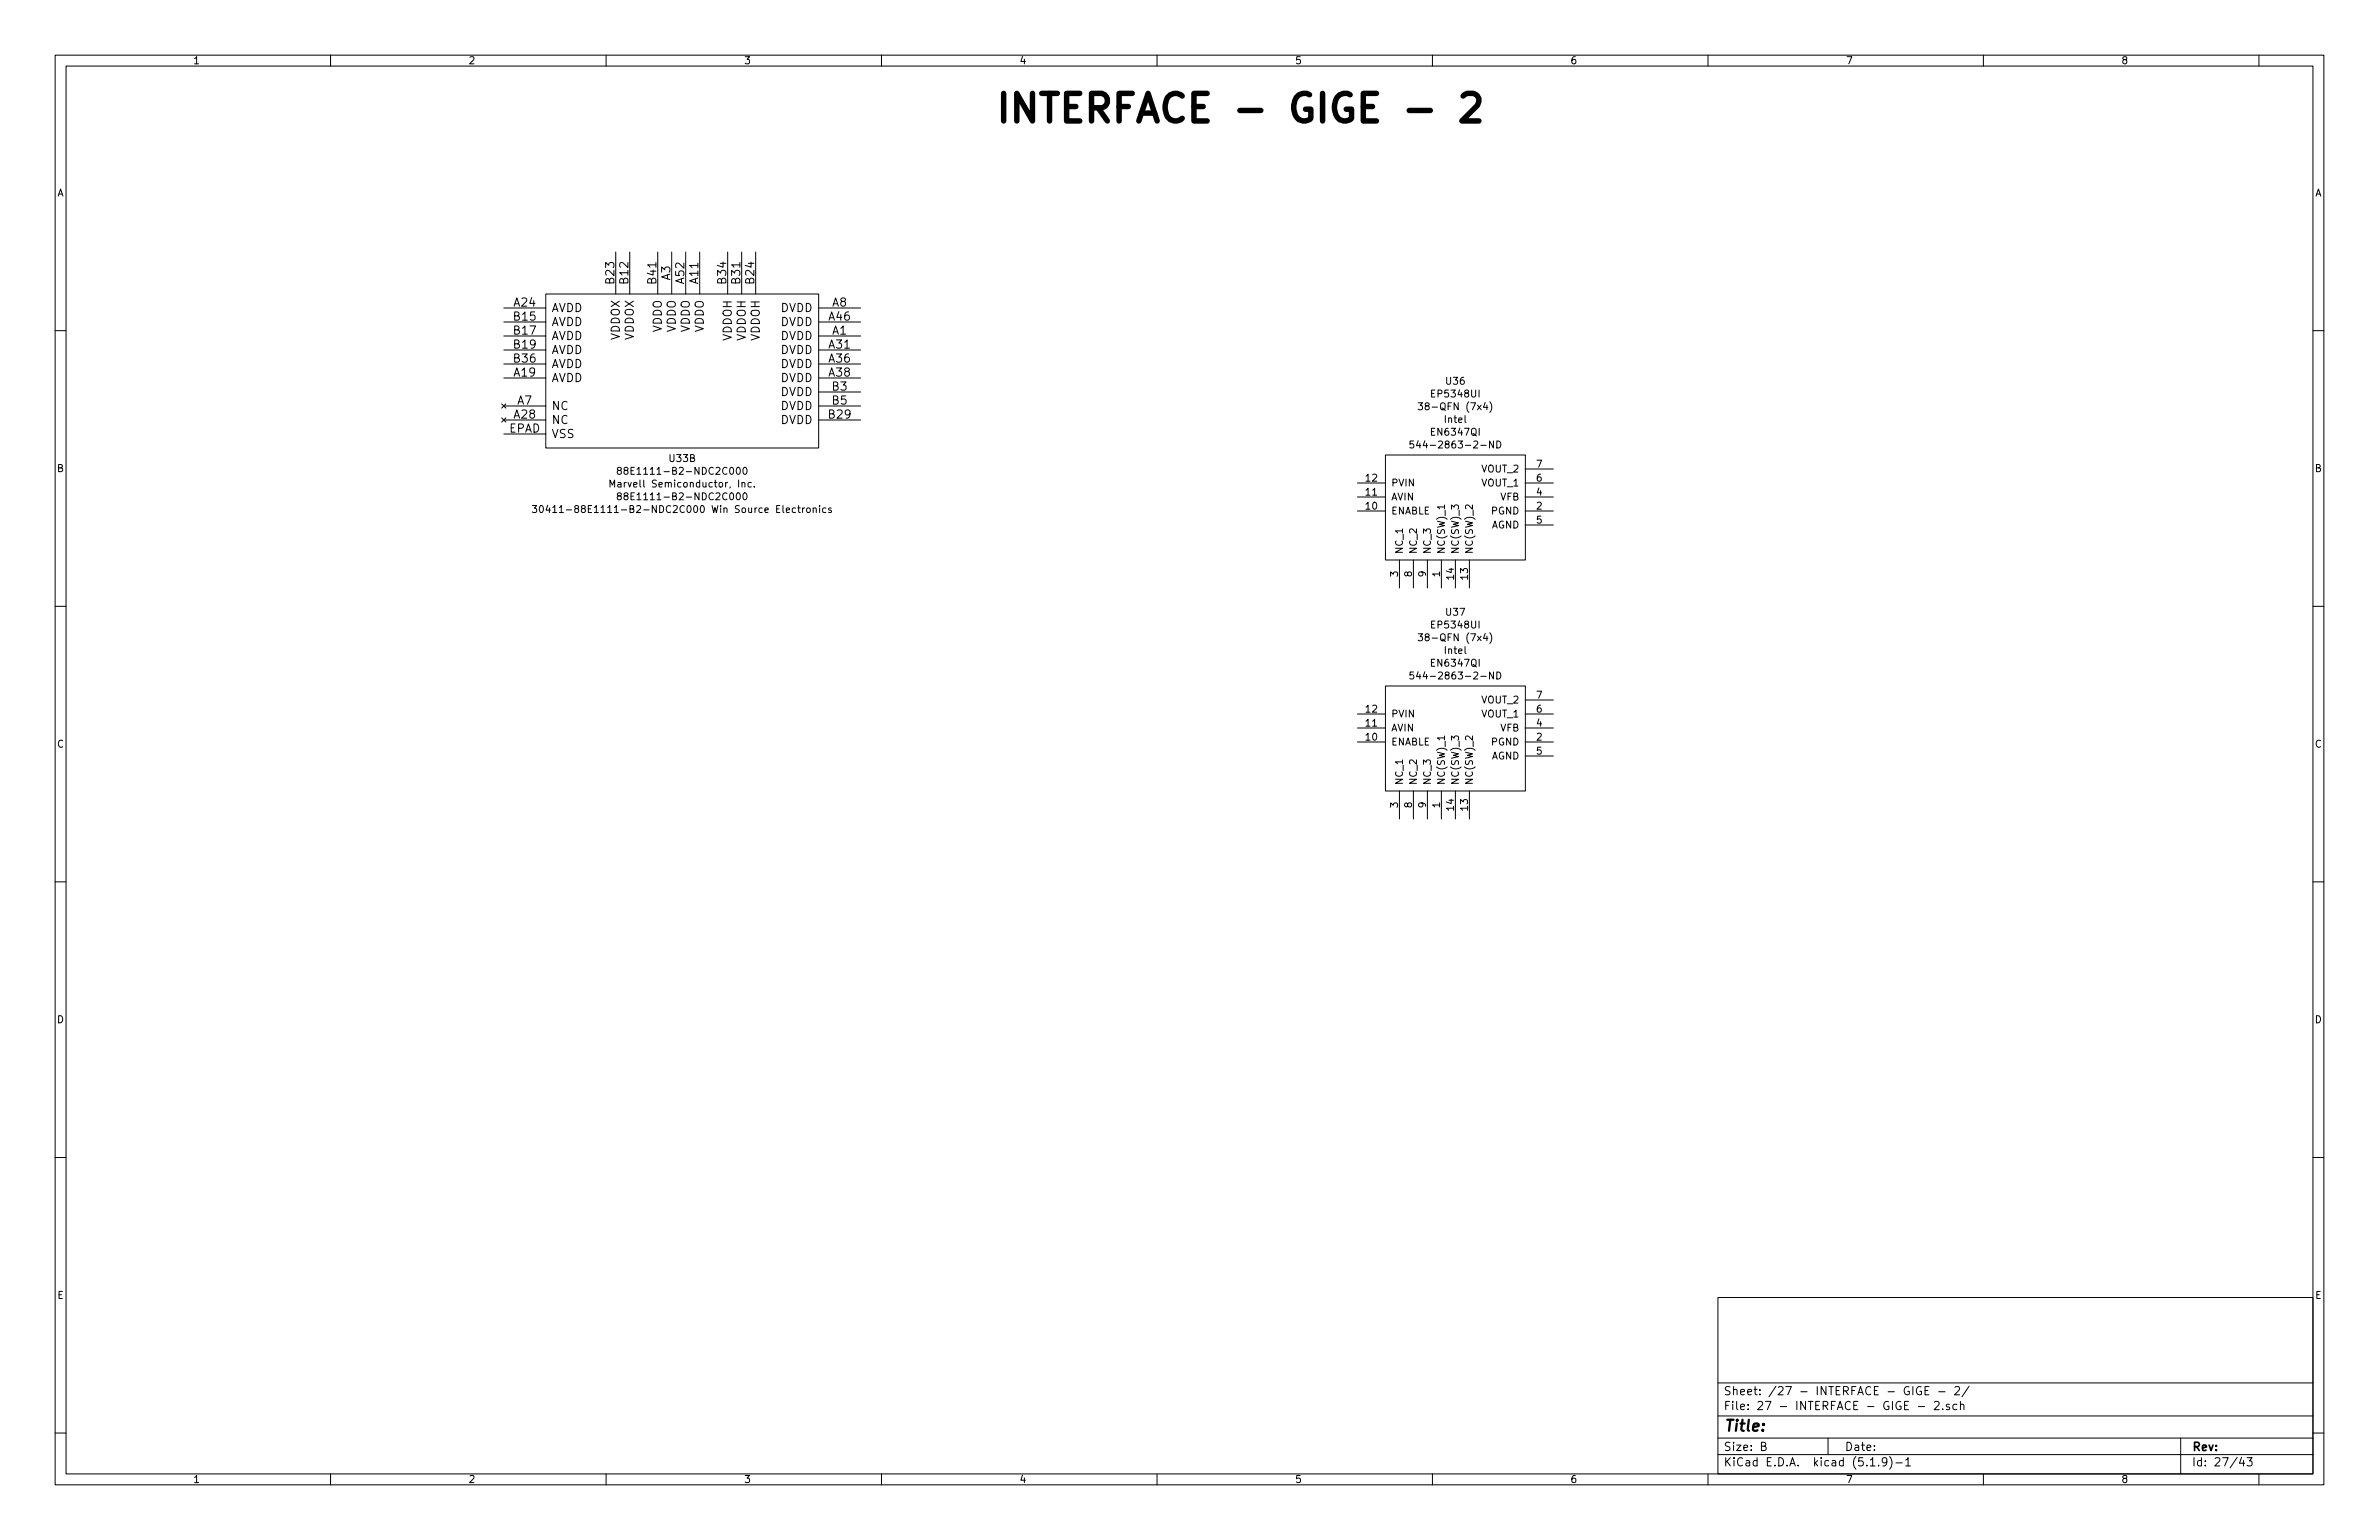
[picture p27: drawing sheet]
<svg xmlns="http://www.w3.org/2000/svg" width="432mm" height="279mm" viewBox="0 0 432 279" stroke-linecap="round" stroke-linejoin="round" font-family="sans-serif">
<defs><g id="words">
<text font-size="7" x="180.3" y="22.2">INTERFACE - GIGE - 2</text>
<text font-size="2.8" x="312.8" y="259.7">Title:</text>
<g font-size="2.1">
<text x="111.5" y="51.4" transform="rotate(-90 111.5 51.4)">B23</text>
<text x="114" y="51.4" transform="rotate(-90 114 51.4)">B12</text>
<text x="119.1" y="51.4" transform="rotate(-90 119.1 51.4)">B41</text>
<text x="121.7" y="50.9" transform="rotate(-90 121.7 50.9)">A3</text>
<text x="124.2" y="51.4" transform="rotate(-90 124.2 51.4)">A52</text>
<text x="126.7" y="51.4" transform="rotate(-90 126.7 51.4)">A11</text>
<text x="131.8" y="51.4" transform="rotate(-90 131.8 51.4)">B34</text>
<text x="134.4" y="51.4" transform="rotate(-90 134.4 51.4)">B31</text>
<text x="136.9" y="51.4" transform="rotate(-90 136.9 51.4)">B24</text>
<text x="93.3" y="55.6">A24</text>
<text x="93.3" y="58.2">B15</text>
<text x="100.1" y="56.6">AVDD</text>
<text x="100.1" y="59.2">AVDD</text>
<text x="141.7" y="59.2">DVDD</text>
<text x="141.7" y="56.6">DVDD</text>
<text x="150.5" y="58.2">A46</text>
<text x="151.1" y="55.6">A8</text>
<text x="93.3" y="60.7">B17</text>
<text x="93.3" y="63.2">B19</text>
<text x="93.3" y="65.8">B36</text>
<text x="100.1" y="61.7">AVDD</text>
<text x="100.1" y="64.2">AVDD</text>
<text x="112.5" y="61.8" transform="rotate(-90 112.5 61.8)">VDDOX</text>
<text x="115" y="61.8" transform="rotate(-90 115 61.8)">VDDOX</text>
<text x="120.1" y="60.4" transform="rotate(-90 120.1 60.4)">VDDO</text>
<text x="122.7" y="60.4" transform="rotate(-90 122.7 60.4)">VDDO</text>
<text x="125.2" y="60.4" transform="rotate(-90 125.2 60.4)">VDDO</text>
<text x="127.7" y="60.4" transform="rotate(-90 127.7 60.4)">VDDO</text>
<text x="132.8" y="61.9" transform="rotate(-90 132.8 61.9)">VDDOH</text>
<text x="135.4" y="61.9" transform="rotate(-90 135.4 61.9)">VDDOH</text>
<text x="137.9" y="61.9" transform="rotate(-90 137.9 61.9)">VDDOH</text>
<text x="141.7" y="61.7">DVDD</text>
<text x="141.7" y="64.2">DVDD</text>
<text x="150.5" y="63.2">A31</text>
<text x="150.5" y="65.8">A36</text>
<text x="151.1" y="60.7">A1</text>
<text x="93.3" y="68.3">A19</text>
<text x="100.1" y="69.3">AVDD</text>
<text x="100.1" y="66.8">AVDD</text>
<text x="141.7" y="66.8">DVDD</text>
<text x="141.7" y="69.3">DVDD</text>
<text x="141.7" y="71.9">DVDD</text>
<text x="150.5" y="68.3">A38</text>
<text x="151.1" y="70.9">B3</text>
<text x="93.3" y="75.9">A28</text>
<text x="93.9" y="73.4">A7</text>
<text x="100.1" y="76.9">NC</text>
<text x="100.1" y="74.4">NC</text>
<text x="141.7" y="76.9">DVDD</text>
<text x="141.7" y="74.4">DVDD</text>
<text x="150.5" y="75.9">B29</text>
<text x="151.1" y="73.4">B5</text>
<text x="92.4" y="78.5">EPAD</text>
<text x="100.1" y="79.5">VSS</text>
<text x="312.8" y="255.8">File: 27 - INTERFACE - GIGE - 2.sch</text>
<text x="312.8" y="253.1">Sheet: /27 - INTERFACE - GIGE - 2/</text>
<text x="312.8" y="263.2">Size: B</text>
<text x="334.8" y="263.2">Date:</text>
<text x="397.8" y="263.2">Rev:</text>
<text x="312.8" y="266">KiCad E.D.A. kicad (5.1.9)-1</text>
<text x="397.8" y="266">Id: 27/43</text>
</g>
<g font-size="1.8">
<text x="35" y="11.6">1</text>
<text x="85" y="11.6">2</text>
<text x="135" y="11.6">3</text>
<text x="185" y="11.6">4</text>
<text x="235" y="11.6">5</text>
<text x="285" y="11.6">6</text>
<text x="335" y="11.6">7</text>
<text x="385" y="11.6">8</text>
<text x="10.4" y="35.6">A</text>
<text x="420.2" y="35.6">A</text>
<text x="262.5" y="69.8">U36</text>
<text x="258.7" y="74.4">38-QFN (7x4)</text>
<text x="260.1" y="72.1">EP5348UI</text>
<text x="262.4" y="76.7">Intel</text>
<text x="121.6" y="83.8">U33B</text>
<text x="258.1" y="81.4">544-2863-2-ND</text>
<text x="260" y="79">EN6347QI</text>
<text x="10.4" y="85.6">B</text>
<text x="112.1" y="88.4">Marvell Semiconductor, Inc.</text>
<text x="114" y="86.1">88E1111-B2-NDC2C000</text>
<text x="248" y="89.9">11</text>
<text x="248" y="87.4">12</text>
<text x="252.5" y="88.3">PVIN</text>
<text x="269" y="88.3">VOUT_1</text>
<text x="269" y="85.7">VOUT_2</text>
<text x="278.9" y="89.9">4</text>
<text x="278.9" y="87.4">6</text>
<text x="278.9" y="84.8">7</text>
<text x="420.2" y="85.6">B</text>
<text x="101.2" y="93.1">30411-88E1111-B2-NDC2C000 Win Source Electronics</text>
<text x="114" y="90.8">88E1111-B2-NDC2C000</text>
<text x="248" y="92.5">10</text>
<text x="252.5" y="93.3">ENABLE</text>
<text x="252.5" y="90.8">AVIN</text>
<text x="270.6" y="95.9">AGND</text>
<text x="270.7" y="93.3">PGND</text>
<text x="272.3" y="90.8">VFB</text>
<text x="278.9" y="92.5">2</text>
<text x="278.9" y="95">5</text>
<text x="254.6" y="100.6" transform="rotate(-90 254.6 100.6)">NC_1</text>
<text x="257.2" y="100.6" transform="rotate(-90 257.2 100.6)">NC_2</text>
<text x="259.7" y="100.6" transform="rotate(-90 259.7 100.6)">NC_3</text>
<text x="262.3" y="100.6" transform="rotate(-90 262.3 100.6)">NC(SW)_1</text>
<text x="264.8" y="100.6" transform="rotate(-90 264.8 100.6)">NC(SW)_3</text>
<text x="267.3" y="100.6" transform="rotate(-90 267.3 100.6)">NC(SW)_2</text>
<text x="253.7" y="104.6" transform="rotate(-90 253.7 104.6)">3</text>
<text x="256.3" y="104.6" transform="rotate(-90 256.3 104.6)">8</text>
<text x="258.8" y="104.6" transform="rotate(-90 258.8 104.6)">9</text>
<text x="261.4" y="104.6" transform="rotate(-90 261.4 104.6)">1</text>
<text x="263.9" y="105.1" transform="rotate(-90 263.9 105.1)">14</text>
<text x="266.4" y="105.1" transform="rotate(-90 266.4 105.1)">13</text>
<text x="262.5" y="111.7">U37</text>
<text x="258.7" y="116.3">38-QFN (7x4)</text>
<text x="260.1" y="114">EP5348UI</text>
<text x="262.4" y="118.6">Intel</text>
<text x="258.1" y="123.3">544-2863-2-ND</text>
<text x="260" y="121">EN6347QI</text>
<text x="248" y="131.8">11</text>
<text x="248" y="129.3">12</text>
<text x="252.5" y="130.2">PVIN</text>
<text x="269" y="130.2">VOUT_1</text>
<text x="269" y="127.6">VOUT_2</text>
<text x="278.9" y="131.8">4</text>
<text x="278.9" y="129.3">6</text>
<text x="278.9" y="126.7">7</text>
<text x="10.4" y="135.6">C</text>
<text x="248" y="134.4">10</text>
<text x="252.5" y="135.3">ENABLE</text>
<text x="252.5" y="132.7">AVIN</text>
<text x="270.6" y="137.8">AGND</text>
<text x="270.7" y="135.3">PGND</text>
<text x="272.3" y="132.7">VFB</text>
<text x="278.9" y="134.4">2</text>
<text x="278.9" y="136.9">5</text>
<text x="420.2" y="135.6">C</text>
<text x="254.6" y="142.5" transform="rotate(-90 254.6 142.5)">NC_1</text>
<text x="257.2" y="142.5" transform="rotate(-90 257.2 142.5)">NC_2</text>
<text x="259.7" y="142.5" transform="rotate(-90 259.7 142.5)">NC_3</text>
<text x="262.3" y="142.5" transform="rotate(-90 262.3 142.5)">NC(SW)_1</text>
<text x="264.8" y="142.5" transform="rotate(-90 264.8 142.5)">NC(SW)_3</text>
<text x="267.3" y="142.5" transform="rotate(-90 267.3 142.5)">NC(SW)_2</text>
<text x="253.7" y="146.5" transform="rotate(-90 253.7 146.5)">3</text>
<text x="256.3" y="146.5" transform="rotate(-90 256.3 146.5)">8</text>
<text x="258.8" y="146.5" transform="rotate(-90 258.8 146.5)">9</text>
<text x="261.4" y="146.5" transform="rotate(-90 261.4 146.5)">1</text>
<text x="263.9" y="147" transform="rotate(-90 263.9 147)">14</text>
<text x="266.4" y="147" transform="rotate(-90 266.4 147)">13</text>
<text x="10.4" y="185.6">D</text>
<text x="420.2" y="185.6">D</text>
<text x="10.4" y="235.6">E</text>
<text x="420.2" y="235.6">E</text>
<text x="35" y="269">1</text>
<text x="85" y="269">2</text>
<text x="135" y="269">3</text>
<text x="185" y="269">4</text>
<text x="235" y="269">5</text>
<text x="285" y="269">6</text>
<text x="335" y="269">7</text>
<text x="385" y="269">8</text>
</g>
</g></defs>
<g fill="none" stroke="#000" stroke-width=".18">
<path d="M10 10h411.8v259.4h-411.8zM12 12h407.8v255.4h-407.8zM60 10v2M110 10v2M160 10v2M210 10v2M260 10v2M310 10v2M360 10v2M410 10v2M10 60h2M91.4 55.9h7.7"/>
<path d="M91.4 58.4h7.7M99.1 53.3h49.5v28h-49.5zM111.8 45.7v7.6M114.3 45.7v7.6M119.4 45.7v7.6M121.9 45.7v7.6M124.5 45.7v7.6M127 45.7v7.6M132.1 45.7v7.6M134.6 45.7v7.6M137.2 45.7v7.6M148.6 55.9h7.6"/>
<path d="M148.6 58.4h7.6M419.8 60h2M91.1 75.8l.7 .8M91.1 73.3l.7 .7M91.4 61h7.7M91.4 68.6h7.7M91.4 76.2h7.7M91.4 63.5h7.7M91.4 66h7.7M91.4 73.7h7.7M91.4 78.7h7.7M91.8 75.8l-.7 .8"/>
<path d="M91.8 73.3l-.7 .7M148.6 61h7.6M148.6 68.6h7.6M148.6 76.2h7.6M148.6 63.5h7.6M148.6 66h7.6M148.6 73.7h7.6M148.6 71.1h7.6M257.4 73.1h.8l-.4 .5 .3 .1v.5l-.2 .1-.5-.1M257.4 80l-.3 .8h.8M269.6 73l-.3 .9h.8M270.4 72.9a1.47 1.47 0 0 1 0 1.9"/>
<path d="M96.6 91.7h.8l-.4 .5 .4 .1v.6l-.2 .1-.6-.1M98 91.8l.2-.1a.67 .67 0 0 1 .4 .7 .67 .67 0 0 1-.4 .6l-.3-.5zM99.4 91.7l-.3 .9h.8M99.7 92.2v.8M100.3 92.1l.4-.4v1.3M100.3 93h.7M110.7 88.4v-1.3l.5 .9 .4-.9v1.3M112.3 85.3l-.3-.2 .2-.2 .3-.1 .2 .1v.3l-.5 .2-.2 .2v.2l.3 .3 .3-.1 .2-.2-.1-.4-.2-.1M112.3 90l-.3-.3 .1-.2 .2-.1 .4 .1v.3l-.5 .2-.2 .2v.2l.3 .3 .3-.1 .2-.2-.1-.3-.2-.1M113.5 85.3l-.2-.1v-.3l.4-.1 .3 .2-.1 .2-.5 .2-.1 .2v.3l.2 .2 .4-.1 .1-.2v-.2l-.3-.3M113.5 90l-.2-.2v-.3l.4-.1 .3 .3-.1 .1-.5 .2-.1 .2v.4l.2 .1 .4-.1 .1-.2v-.2l-.3-.2M133.8 84.9l.1-.1a.67 .67 0 0 1 .5 .6 .67 .67 0 0 1-.5 .7l-.3-.5z"/>
<path d="M133.8 89.5l.1-.1a.67 .67 0 0 1 .5 .6 .67 .67 0 0 1-.5 .7l-.3-.5zM134.7 87.7l.1-.2 .4 .1v.8M134.7 87.5v.9M135 84.9l.2-.1a.67 .67 0 0 1 .4 .6 .67 .67 0 0 1-.4 .7l-.3-.3-.1-.2zM135 89.5l.2-.1a.67 .67 0 0 1 .4 .6 .67 .67 0 0 1-.4 .7l-.3-.3-.1-.2zM136.4 87.6l-.4-.1-.2 .3 .1 .5h.5M136.9 88.2v.2M145.7 92.2v.8M146 92.2l-.3 .2M146.5 92.3l.1-.1 .4 .1 .1 .5-.2 .1-.3 .1-.1-.1zM147.6 92.3l.2-.1h.3l.1 .8M147.6 92.2v.8"/>
<path d="M148.8 91.7v.1M148.8 92.2v.8M149.9 92.2h-.3l-.3 .2 .1 .5h.5M150.9 92.2h-.3l-.2 .1v.2l.5 .1v.3h-.5M246.4 92.7h5.1M246.4 90.2h5.1M246.4 87.6h5.1M251.5 82.6h25.4v19h-25.4zM256.6 80h-.6l-.1 .6 .2-.1 .5 .1v.6l-.2 .1-.5-.1M262.2 91.6v.7M271.1 80v1.3l-.7-1.3v1.3M271.7 80a.64 .64 0 0 1 .7 .6 .64 .64 0 0 1-.7 .7z"/>
<path d="M276.9 92.7h5M276.9 90.2h5M276.9 87.6h5M276.9 95.3h5M276.9 85.1h5M10 110h2M254 101.6v5.1M256.5 101.6v5.1M257.4 115h.8l-.4 .5 .3 .1v.5l-.2 .2-.5-.2M259.1 101.6v5.1M261.6 101.6v5.1M264.2 101.6v5.1"/>
<path d="M266.7 101.6v5.1M269.6 114.9l-.3 .9h.8M270.4 114.8a1.47 1.47 0 0 1 0 1.9M419.8 110h2M246.4 134.6h5.1M246.4 132.1h5.1M246.4 129.5h5.1M251.5 124.5h25.4v19h-25.4zM256.6 121.9h-.6l-.1 .6 .2-.1 .5 .1v.6l-.2 .1-.5-.1M257.4 121.9l-.3 .9h.8M262.2 133.5v.7M271.1 121.9v1.3l-.7-1.3v1.3"/>
<path d="M271.7 121.9a.64 .64 0 0 1 .7 .7 .64 .64 0 0 1-.7 .6zM276.9 134.6h5M276.9 132.1h5M276.9 129.5h5M276.9 137.2h5M276.9 127h5M10 160h2M254 143.5v5.1M256.5 143.5v5.1M259.1 143.5v5.1M261.6 143.5v5.1M264.2 143.5v5.1"/>
<path d="M266.7 143.5v5.1M419.8 160h2M10 210h2M419.8 210h2M311.8 235.4h108v32h-108zM10 260h2M311.8 256.9h108M311.8 250.9h108M348.2 255.2h1.1M348.7 251.6a.7 .7 0 0 0-.9 .7 .7 .7 0 0 0 .9 .7l.1-.6h-.3M349.4 252.3h.5M350.1 251.6h-.7v1.5h.7"/>
<path d="M351.1 254.4l.6-.1 .3 .4-.9 1.1h.9M351.9 252.5h1.1M352.6 255.6v.2M353.8 254.8h-.3l-.2 .2v.2l.5 .1v.4h-.5M354.8 251.7l.2-.1h.4l.3 .4-.9 1.1h.9M355.2 254.8h-.4l-.3 .2v.6l.3 .2 .4-.1M355.8 254.9l.2-.1h.4l.1 1M355.8 254.3v1.5M357.4 251.5l-1.3 1.9M419.8 260h2M60 267.4v2M110 267.4v2"/>
<path d="M160 267.4v2M210 267.4v2M260 267.4v2M310 267.4v2M311.8 263.9h108M311.8 260.9h108M319.7 262.4l.7-.1 .1-.2-.1-.4h-.7v1.5h.6l.3-.3a.41 .41 0 0 0-.4-.5M331.8 260.9v3M339.5 266h.8M341 265.8v.2M342.5 265.1l-.3 .3-.4-.1-.2-.2 .2-.6h.4l.2 .1a1.27 1.27 0 0 1-.2 1.3l-.4 .1M343 264.3a1.71 1.71 0 0 1 0 2.2"/>
<path d="M344.1 265.4h1.2M345.9 264.9l.4-.4v1.5M345.9 266h.9M360 267.4v2M395.8 260.9v6.5M406.9 264.4l-.4 1.1h.9M407.2 265v1M407.8 264.5h1l-.5 .5 .4 .2v.6l-.2 .2-.7-.2M410 267.4v2"/>
</g>
<path d="M265.6 17.4l.7-.5h1.2a1.37 1.37 0 0 1 .7 2.2l-2.9 2.8h3.1M255.8 20h3.8" fill="none" stroke="#000" stroke-width=".99"/>
<use href="#words"/>
</svg>
